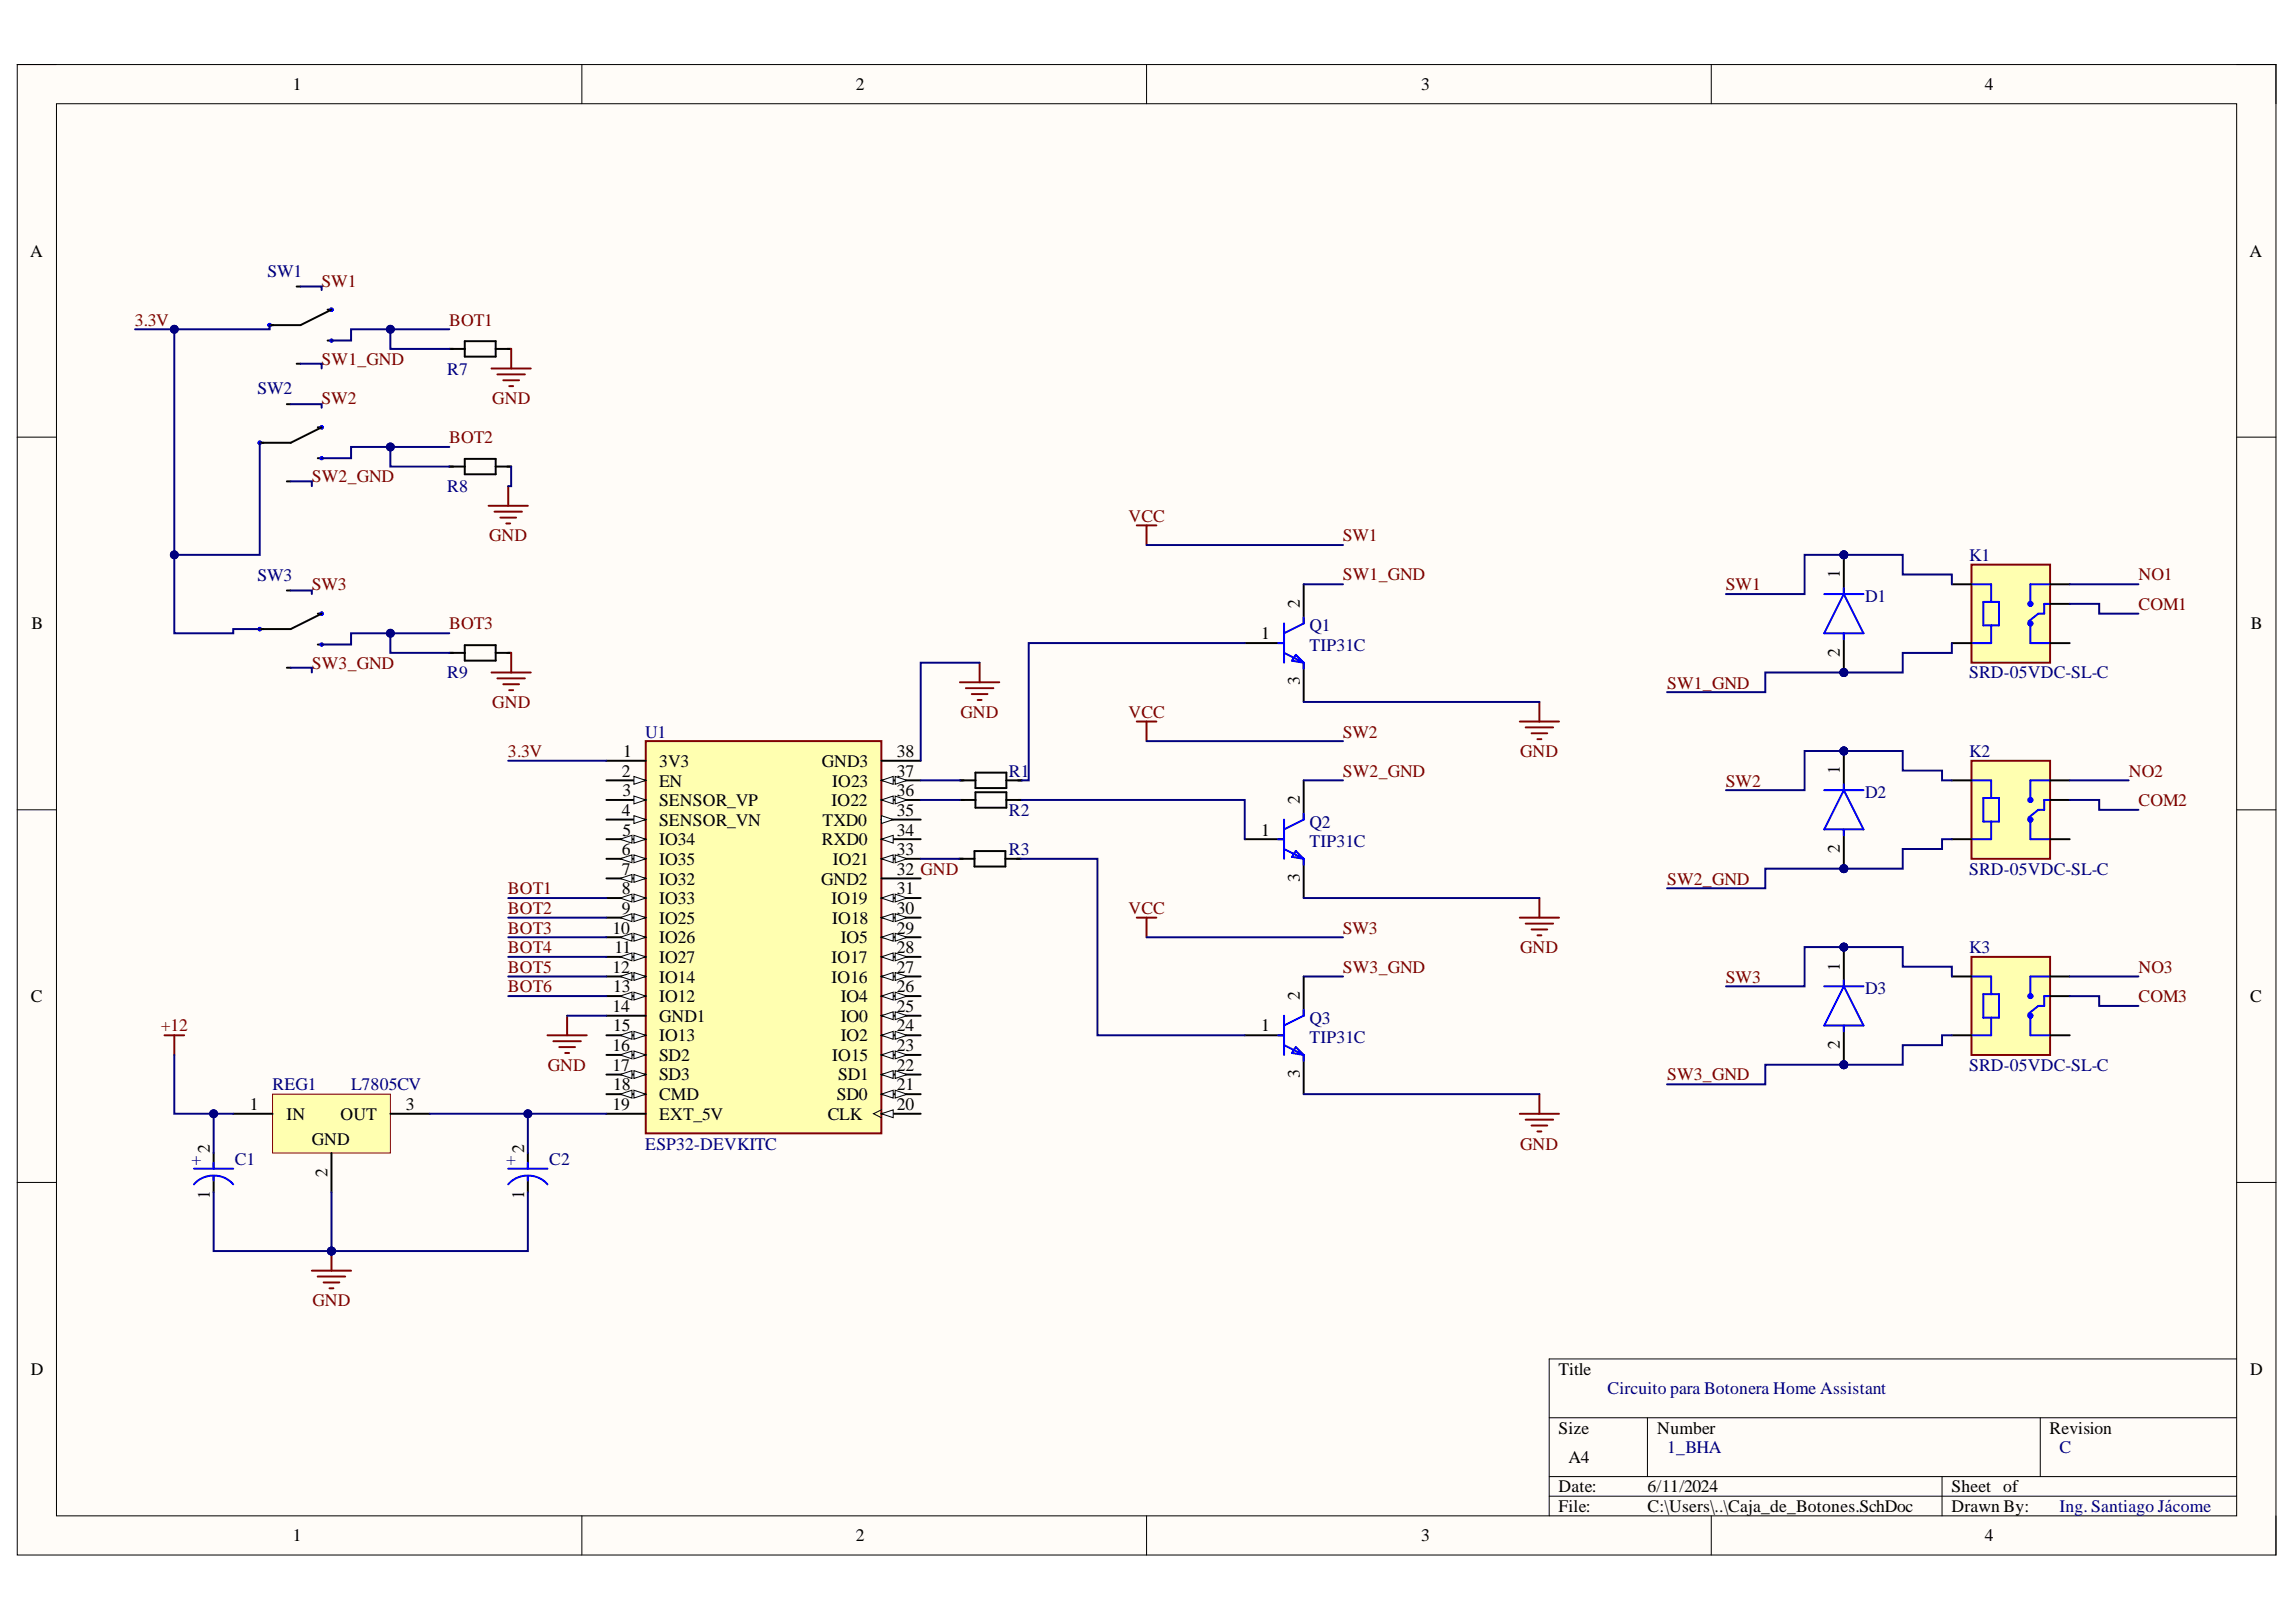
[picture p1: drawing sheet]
<svg xmlns="http://www.w3.org/2000/svg" width="297mm" height="210mm" viewBox="0 0 297 210" stroke-linecap="round" stroke-linejoin="round" font-family="sans-serif">
<defs><g id="words">
<g font-size="2.3">
<text x="37.9" y="11.7">1</text>
<text x="110.7" y="11.7">2</text>
<text x="183.9" y="11.7">3</text>
<text x="256.8" y="11.7">4</text>
<text x="3.9" y="33.3">A</text>
<text x="291" y="33.3">A</text>
<text x="238" y="74.9" transform="rotate(-90 238 74.9)">1</text>
<text x="4.1" y="81.4">B</text>
<text x="163.2" y="82.7">1</text>
<text x="168.1" y="78.7" transform="rotate(-90 168.1 78.7)">2</text>
<text x="291.2" y="81.4">B</text>
<text x="168.1" y="88.7" transform="rotate(-90 168.1 88.7)">3</text>
<text x="238" y="85" transform="rotate(-90 238 85)">2</text>
<text x="80.4" y="100.5">2</text>
<text x="80.6" y="98">1</text>
<text x="85.3" y="99.3">3V3</text>
<text x="85.3" y="101.8">EN</text>
<text x="106.3" y="99.3">GND3</text>
<text x="107.7" y="101.8">IO23</text>
<text x="116" y="98">38</text>
<text x="116" y="100.5">37</text>
<text x="238" y="100.2" transform="rotate(-90 238 100.2)">1</text>
<text x="80.4" y="105.6">4</text>
<text x="80.5" y="103.1">3</text>
<text x="85.3" y="104.3">SENSOR_VP</text>
<text x="85.3" y="106.9">SENSOR_VN</text>
<text x="106.4" y="106.9">TXD0</text>
<text x="107.6" y="104.3">IO22</text>
<text x="116" y="103.1">36</text>
<text x="116" y="105.6">35</text>
<text x="168.1" y="104" transform="rotate(-90 168.1 104)">2</text>
<text x="80.4" y="110.7">6</text>
<text x="80.4" y="113.2">7</text>
<text x="80.5" y="108.1">5</text>
<text x="85.3" y="109.4">IO34</text>
<text x="85.3" y="111.9">IO35</text>
<text x="106.3" y="109.4">RXD0</text>
<text x="107.8" y="111.9">IO21</text>
<text x="116" y="108.1">34</text>
<text x="116" y="110.7">33</text>
<text x="116" y="113.2">32 GND</text>
<text x="163.2" y="108.1">1</text>
<text x="238" y="110.4" transform="rotate(-90 238 110.4)">2</text>
<text x="80.4" y="115.7">8</text>
<text x="80.4" y="118.3">9</text>
<text x="85.3" y="114.5">IO32</text>
<text x="85.3" y="117">IO33</text>
<text x="85.3" y="119.5">IO25</text>
<text x="106.2" y="114.5">GND2</text>
<text x="107.6" y="117">IO19</text>
<text x="107.7" y="119.5">IO18</text>
<text x="116" y="115.7">31</text>
<text x="116" y="118.3">30</text>
<text x="168.1" y="114.1" transform="rotate(-90 168.1 114.1)">3</text>
<text x="79.3" y="120.8">10</text>
<text x="79.3" y="125.9">12</text>
<text x="79.5" y="123.3">11</text>
<text x="85.3" y="122.1">IO26</text>
<text x="85.3" y="124.6">IO27</text>
<text x="107.6" y="124.6">IO17</text>
<text x="108.8" y="122.1">IO5</text>
<text x="116" y="120.8">29</text>
<text x="116" y="123.3">28</text>
<text x="116" y="125.9">27</text>
<text x="238" y="125.6" transform="rotate(-90 238 125.6)">1</text>
<text x="4" y="129.7">C</text>
<text x="79.3" y="130.9">14</text>
<text x="79.3" y="128.4">13</text>
<text x="85.3" y="127.1">IO14</text>
<text x="85.3" y="129.7">IO12</text>
<text x="107.6" y="127.1">IO16</text>
<text x="108.8" y="129.7">IO4</text>
<text x="116" y="128.4">26</text>
<text x="116" y="130.9">25</text>
<text x="168.1" y="129.4" transform="rotate(-90 168.1 129.4)">2</text>
<text x="291.1" y="129.7">C</text>
<text x="79.3" y="136">16</text>
<text x="79.3" y="133.5">15</text>
<text x="85.3" y="132.2">GND1</text>
<text x="85.3" y="134.7">IO13</text>
<text x="85.3" y="137.3">SD2</text>
<text x="107.7" y="137.3">IO15</text>
<text x="108.8" y="132.2">IO0</text>
<text x="108.8" y="134.7">IO2</text>
<text x="116" y="133.5">24</text>
<text x="116" y="136">23</text>
<text x="163.2" y="133.5">1</text>
<text x="238" y="135.8" transform="rotate(-90 238 135.8)">2</text>
<text x="32.3" y="143.6">1</text>
<text x="52.5" y="143.6">3</text>
<text x="79.3" y="138.6">17</text>
<text x="79.3" y="143.6">19</text>
<text x="79.3" y="141.1">18</text>
<text x="85.3" y="139.8">SD3</text>
<text x="85.3" y="142.4">CMD</text>
<text x="108.3" y="142.4">SD0</text>
<text x="108.4" y="139.8">SD1</text>
<text x="116" y="138.6">22</text>
<text x="116" y="141.1">21</text>
<text x="116" y="143.6">20</text>
<text x="168.1" y="139.5" transform="rotate(-90 168.1 139.5)">3</text>
<text x="27.2" y="149.2" transform="rotate(-90 27.2 149.2)">2</text>
<text x="37" y="144.9">IN</text>
<text x="40.3" y="148.2">GND</text>
<text x="44.1" y="144.9">OUT</text>
<text x="67.8" y="149.2" transform="rotate(-90 67.8 149.2)">2</text>
<text x="85.3" y="144.9">EXT_5V</text>
<text x="107.1" y="144.9">CLK</text>
<text x="27.2" y="155.1" transform="rotate(-90 27.2 155.1)">1</text>
<text x="42.4" y="152.3" transform="rotate(-90 42.4 152.3)">2</text>
<text x="67.8" y="155.1" transform="rotate(-90 67.8 155.1)">1</text>
<text x="4" y="177.9">D</text>
<text x="201.6" y="177.9">Title</text>
<text x="291.1" y="177.9">D</text>
<text x="201.6" y="185.5">Size</text>
<text x="214.4" y="185.5">Number</text>
<text x="265.2" y="185.5">Revision</text>
<text x="202.9" y="189.3">A4</text>
<text x="201.6" y="193.1">Date:</text>
<text x="201.6" y="195.7">File:</text>
<text x="213.1" y="193.1">6/11/2024</text>
<text x="213.1" y="195.7">C:\Users\..\Caja_de_Botones.SchDoc</text>
<text x="252.5" y="193.1">Sheet of</text>
<text x="252.5" y="195.7">Drawn By:</text>
<text x="37.9" y="199.5">1</text>
<text x="110.7" y="199.5">2</text>
<text x="183.9" y="199.5">3</text>
<text x="256.8" y="199.5">4</text>
</g>
<g font-size="2.3" fill="#000080">
<text x="34.6" y="35.8">SW1</text>
<text x="33.3" y="51">SW2</text>
<text x="57.9" y="48.5">R7</text>
<text x="57.9" y="63.7">R8</text>
<text x="33.3" y="75.2">SW3</text>
<text x="241.3" y="77.9">D1</text>
<text x="254.8" y="72.6">K1</text>
<text x="169.4" y="81.7">Q1</text>
<text x="57.9" y="87.8">R9</text>
<text x="169.4" y="84.2">TIP31C</text>
<text x="254.8" y="87.8">SRD-05VDC-SL-C</text>
<text x="83.5" y="95.5">U1</text>
<text x="130.5" y="100.5">R1</text>
<text x="254.8" y="98">K2</text>
<text x="130.5" y="105.6">R2</text>
<text x="169.4" y="107.1">Q2</text>
<text x="241.3" y="103.3">D2</text>
<text x="130.5" y="110.7">R3</text>
<text x="169.4" y="109.7">TIP31C</text>
<text x="254.8" y="113.2">SRD-05VDC-SL-C</text>
<text x="254.8" y="123.3">K3</text>
<text x="241.3" y="128.7">D3</text>
<text x="169.4" y="132.5">Q3</text>
<text x="169.4" y="135">TIP31C</text>
<text x="35.3" y="141.1">REG1</text>
<text x="45.4" y="141.1">L7805CV</text>
<text x="254.8" y="138.6">SRD-05VDC-SL-C</text>
<text x="83.5" y="148.8">ESP32-DEVKITC</text>
<text x="24.8" y="150.8">+</text>
<text x="30.4" y="150.8">C1</text>
<text x="65.5" y="150.8">+</text>
<text x="71" y="150.8">C2</text>
<text x="208" y="180.5">Circuito para Botonera Home Assistant</text>
<text x="215.7" y="188.1">1_BHA</text>
<text x="266.4" y="188.1">C</text>
<text x="266.4" y="195.7">Ing. Santiago Jácome</text>
</g>
<g font-size="2.3" fill="#800000">
<text x="41.6" y="37.1">SW1</text>
<text x="17.4" y="42.2">3.3V</text>
<text x="41.6" y="47.2">SW1_GND</text>
<text x="58.1" y="42.2">BOT1</text>
<text x="41.6" y="52.3">SW2</text>
<text x="63.7" y="52.3">GND</text>
<text x="58.1" y="57.4">BOT2</text>
<text x="40.3" y="62.4">SW2_GND</text>
<text x="63.3" y="70">GND</text>
<text x="146" y="67.5">VCC</text>
<text x="173.7" y="70">SW1</text>
<text x="40.3" y="76.4">SW3</text>
<text x="173.7" y="75.1">SW1_GND</text>
<text x="223.3" y="76.4">SW1</text>
<text x="276.7" y="75.1">NO1</text>
<text x="58.1" y="81.4">BOT3</text>
<text x="276.7" y="78.9">COM1</text>
<text x="40.3" y="86.5">SW3_GND</text>
<text x="215.7" y="89.1">SW1_GND</text>
<text x="63.7" y="91.7">GND</text>
<text x="124.2" y="92.9">GND</text>
<text x="146" y="92.9">VCC</text>
<text x="173.7" y="95.5">SW2</text>
<text x="65.7" y="98">3.3V</text>
<text x="173.7" y="100.5">SW2_GND</text>
<text x="196.7" y="98">GND</text>
<text x="223.3" y="101.8">SW2</text>
<text x="275.4" y="100.5">NO2</text>
<text x="276.7" y="104.3">COM2</text>
<text x="65.7" y="115.7">BOT1</text>
<text x="65.7" y="118.3">BOT2</text>
<text x="146" y="118.3">VCC</text>
<text x="215.7" y="114.5">SW2_GND</text>
<text x="65.7" y="120.8">BOT3</text>
<text x="65.7" y="123.3">BOT4</text>
<text x="65.7" y="125.9">BOT5</text>
<text x="173.7" y="125.9">SW3_GND</text>
<text x="173.7" y="120.8">SW3</text>
<text x="196.7" y="123.3">GND</text>
<text x="276.7" y="125.9">NO3</text>
<text x="65.7" y="128.4">BOT6</text>
<text x="223.3" y="127.1">SW3</text>
<text x="276.7" y="129.7">COM3</text>
<text x="20.8" y="133.5">+12</text>
<text x="70.9" y="138.6">GND</text>
<text x="215.7" y="139.8">SW3_GND</text>
<text x="196.7" y="148.8">GND</text>
<text x="40.4" y="169">GND</text>
</g>
</g></defs>
<path d="M2.2 8.4h292.2v192.8h-292.2z" fill-rule="evenodd" fill="#fffcf8"/>
<path d="M2.2 8.4h292.2v192.8h-292.2z" fill="none" stroke="#000" stroke-width=".13"/>
<path d="M7.3 13.4h282.1v182.8h-282.1z" fill-rule="evenodd" fill="#fffcf8"/>
<g fill="none" stroke="#000" stroke-width=".13">
<path d="M2.2 8.3h5.1M7.3 13.4h282.1v182.8h-282.1zM75.3 8.3v5.1M148.3 8.3v5.1M221.4 8.4v5M289.4 8.4h5v5M2.2 56.6h5.1M289.4 56.6h5M2.2 104.8h5.1M289.4 104.8h5M2.2 153h5.1M289.4 153h5"/>
<path d="M289.4 175.9h-89v20.3M75.3 196.2v5M148.3 196.2v5M200.4 183.5h89M200.4 191.1h89M200.4 193.6h89M213.1 183.5v7.6M221.4 196.2v5M251.2 191.1v5.1M264 183.5v7.6M294.4 196.2v5"/>
</g>
<path d="M83.5 95.9h30.5v50.8h-30.5z" fill-rule="evenodd" fill="#ffffb0"/>
<path d="M83.5 95.9h30.5v50.8h-30.5z" fill="none" stroke="#800000" stroke-width=".25"/>
<path d="M78.5 98.4h5M78.5 101h5" fill="none" stroke="#000" stroke-width=".25"/>
<path d="M82 100.5l1.5 .5-1.5 .5z" fill="#f8fcff"/>
<path d="M82 100.5l1.5 .5-1.5 .5z" fill="none" stroke="#000" stroke-width=".13"/>
<path d="M78.5 103.5h5" fill="none" stroke="#000" stroke-width=".25"/>
<path d="M82 103l1.5 .5-1.5 .5z" fill="#f8fcff"/>
<path d="M82 103l1.5 .5-1.5 .5z" fill="none" stroke="#000" stroke-width=".13"/>
<path d="M78.5 106.1h5" fill="none" stroke="#000" stroke-width=".25"/>
<path d="M82 105.6l1.5 .5-1.5 .5z" fill="#f8fcff"/>
<path d="M82 105.6l1.5 .5-1.5 .5z" fill="none" stroke="#000" stroke-width=".13"/>
<path d="M78.5 108.6h5" fill="none" stroke="#000" stroke-width=".25"/>
<path d="M82 108.1l1.5 .5-1.5 .5z" fill="#f8fcff"/>
<path d="M82 108.1l1.5 .5-1.5 .5z" fill="none" stroke="#000" stroke-width=".13"/>
<path d="M80.2 108.6l1.6-.5v1z" fill="#f8fcff"/>
<path d="M80.2 108.6l1.6-.5v1z" fill="none" stroke="#000" stroke-width=".13"/>
<path d="M78.5 111.1h5" fill="none" stroke="#000" stroke-width=".25"/>
<path d="M82 110.6l1.5 .5-1.5 .5z" fill="#f8fcff"/>
<path d="M82 110.6l1.5 .5-1.5 .5z" fill="none" stroke="#000" stroke-width=".13"/>
<path d="M80.2 111.1l1.6-.5v1z" fill="#f8fcff"/>
<path d="M80.2 111.1l1.6-.5v1z" fill="none" stroke="#000" stroke-width=".13"/>
<path d="M78.5 113.7h5" fill="none" stroke="#000" stroke-width=".25"/>
<path d="M82 113.2l1.5 .5-1.5 .5z" fill="#f8fcff"/>
<path d="M82 113.2l1.5 .5-1.5 .5z" fill="none" stroke="#000" stroke-width=".13"/>
<path d="M80.2 113.7l1.6-.5v1z" fill="#f8fcff"/>
<path d="M80.2 113.7l1.6-.5v1z" fill="none" stroke="#000" stroke-width=".13"/>
<path d="M78.5 116.2h5" fill="none" stroke="#000" stroke-width=".25"/>
<path d="M82 115.7l1.5 .5-1.5 .5z" fill="#f8fcff"/>
<path d="M82 115.7l1.5 .5-1.5 .5z" fill="none" stroke="#000" stroke-width=".13"/>
<path d="M80.2 116.2l1.6-.5v1z" fill="#f8fcff"/>
<path d="M80.2 116.2l1.6-.5v1z" fill="none" stroke="#000" stroke-width=".13"/>
<path d="M78.5 118.8h5" fill="none" stroke="#000" stroke-width=".25"/>
<path d="M82 118.2l1.5 .6-1.5 .5z" fill="#f8fcff"/>
<path d="M82 118.2l1.5 .6-1.5 .5z" fill="none" stroke="#000" stroke-width=".13"/>
<path d="M80.2 118.8l1.6-.6v1.1z" fill="#f8fcff"/>
<path d="M80.2 118.8l1.6-.6v1.1z" fill="none" stroke="#000" stroke-width=".13"/>
<path d="M78.5 121.3h5" fill="none" stroke="#000" stroke-width=".25"/>
<path d="M82 120.8l1.5 .5-1.5 .5z" fill="#f8fcff"/>
<path d="M82 120.8l1.5 .5-1.5 .5z" fill="none" stroke="#000" stroke-width=".13"/>
<path d="M80.2 121.3l1.6-.5v1z" fill="#f8fcff"/>
<path d="M80.2 121.3l1.6-.5v1z" fill="none" stroke="#000" stroke-width=".13"/>
<path d="M78.5 123.8h5" fill="none" stroke="#000" stroke-width=".25"/>
<path d="M82 123.3l1.5 .5-1.5 .5z" fill="#f8fcff"/>
<path d="M82 123.3l1.5 .5-1.5 .5z" fill="none" stroke="#000" stroke-width=".13"/>
<path d="M80.2 123.8l1.6-.5v1z" fill="#f8fcff"/>
<path d="M80.2 123.8l1.6-.5v1z" fill="none" stroke="#000" stroke-width=".13"/>
<path d="M78.5 126.4h5" fill="none" stroke="#000" stroke-width=".25"/>
<path d="M82 125.9l1.5 .5-1.5 .5z" fill="#f8fcff"/>
<path d="M82 125.9l1.5 .5-1.5 .5z" fill="none" stroke="#000" stroke-width=".13"/>
<path d="M80.2 126.4l1.6-.5v1z" fill="#f8fcff"/>
<path d="M80.2 126.4l1.6-.5v1z" fill="none" stroke="#000" stroke-width=".13"/>
<path d="M78.5 128.9h5" fill="none" stroke="#000" stroke-width=".25"/>
<path d="M82 128.4l1.5 .5-1.5 .5z" fill="#f8fcff"/>
<path d="M82 128.4l1.5 .5-1.5 .5z" fill="none" stroke="#000" stroke-width=".13"/>
<path d="M80.2 128.9l1.6-.5v1z" fill="#f8fcff"/>
<path d="M80.2 128.9l1.6-.5v1z" fill="none" stroke="#000" stroke-width=".13"/>
<path d="M78.5 131.4h5M78.5 134h5" fill="none" stroke="#000" stroke-width=".25"/>
<path d="M82 133.5l1.5 .5-1.5 .5z" fill="#f8fcff"/>
<path d="M82 133.5l1.5 .5-1.5 .5z" fill="none" stroke="#000" stroke-width=".13"/>
<path d="M80.2 134l1.6-.5v1z" fill="#f8fcff"/>
<path d="M80.2 134l1.6-.5v1z" fill="none" stroke="#000" stroke-width=".13"/>
<path d="M78.5 136.5h5" fill="none" stroke="#000" stroke-width=".25"/>
<path d="M82 136l1.5 .5-1.5 .5z" fill="#f8fcff"/>
<path d="M82 136l1.5 .5-1.5 .5z" fill="none" stroke="#000" stroke-width=".13"/>
<path d="M80.2 136.5l1.6-.5v1z" fill="#f8fcff"/>
<path d="M80.2 136.5l1.6-.5v1z" fill="none" stroke="#000" stroke-width=".13"/>
<path d="M78.5 139.1h5" fill="none" stroke="#000" stroke-width=".25"/>
<path d="M82 138.6l1.5 .5-1.5 .5z" fill="#f8fcff"/>
<path d="M82 138.6l1.5 .5-1.5 .5z" fill="none" stroke="#000" stroke-width=".13"/>
<path d="M80.2 139.1l1.6-.5v1z" fill="#f8fcff"/>
<path d="M80.2 139.1l1.6-.5v1z" fill="none" stroke="#000" stroke-width=".13"/>
<path d="M78.5 141.6h5" fill="none" stroke="#000" stroke-width=".25"/>
<path d="M82 141.1l1.5 .5-1.5 .5z" fill="#f8fcff"/>
<path d="M82 141.1l1.5 .5-1.5 .5z" fill="none" stroke="#000" stroke-width=".13"/>
<path d="M80.2 141.6l1.6-.5v1z" fill="#f8fcff"/>
<path d="M80.2 141.6l1.6-.5v1z" fill="none" stroke="#000" stroke-width=".13"/>
<path d="M114 98.4h5.1M114 101h5.1M78.5 144.1h5" fill="none" stroke="#000" stroke-width=".25"/>
<path d="M114 101l1.6-.5v1z" fill="#f8fcff"/>
<path d="M114 101l1.6-.5v1z" fill="none" stroke="#000" stroke-width=".13"/>
<path d="M115.8 100.5l1.5 .5-1.5 .5z" fill="#f8fcff"/>
<path d="M115.8 100.5l1.5 .5-1.5 .5z" fill="none" stroke="#000" stroke-width=".13"/>
<path d="M114 103.5h5.1" fill="none" stroke="#000" stroke-width=".25"/>
<path d="M114 103.5l1.6-.5v1z" fill="#f8fcff"/>
<path d="M114 103.5l1.6-.5v1z" fill="none" stroke="#000" stroke-width=".13"/>
<path d="M115.8 103l1.5 .5-1.5 .5z" fill="#f8fcff"/>
<path d="M115.8 103l1.5 .5-1.5 .5z" fill="none" stroke="#000" stroke-width=".13"/>
<path d="M114 106.1h5.1" fill="none" stroke="#000" stroke-width=".25"/>
<path d="M114 105.6l1.6 .5-1.6 .5z" fill="#f8fcff"/>
<path d="M114 105.6l1.6 .5-1.6 .5z" fill="none" stroke="#000" stroke-width=".13"/>
<path d="M114 108.6h5.1" fill="none" stroke="#000" stroke-width=".25"/>
<path d="M114 108.6l1.6-.5v1z" fill="#f8fcff"/>
<path d="M114 108.6l1.6-.5v1z" fill="none" stroke="#000" stroke-width=".13"/>
<path d="M114 111.1h5.1" fill="none" stroke="#000" stroke-width=".25"/>
<path d="M114 111.1l1.6-.5v1z" fill="#f8fcff"/>
<path d="M114 111.1l1.6-.5v1z" fill="none" stroke="#000" stroke-width=".13"/>
<path d="M115.8 110.6l1.5 .5-1.5 .5z" fill="#f8fcff"/>
<path d="M115.8 110.6l1.5 .5-1.5 .5z" fill="none" stroke="#000" stroke-width=".13"/>
<path d="M114 113.7h5.1M114 116.2h5.1" fill="none" stroke="#000" stroke-width=".25"/>
<path d="M114 116.2l1.6-.5v1z" fill="#f8fcff"/>
<path d="M114 116.2l1.6-.5v1z" fill="none" stroke="#000" stroke-width=".13"/>
<path d="M115.8 115.7l1.5 .5-1.5 .5z" fill="#f8fcff"/>
<path d="M115.8 115.7l1.5 .5-1.5 .5z" fill="none" stroke="#000" stroke-width=".13"/>
<path d="M114 118.8h5.1" fill="none" stroke="#000" stroke-width=".25"/>
<path d="M114 118.8l1.6-.6v1.1z" fill="#f8fcff"/>
<path d="M114 118.8l1.6-.6v1.1z" fill="none" stroke="#000" stroke-width=".13"/>
<path d="M115.8 118.2l1.5 .6-1.5 .5z" fill="#f8fcff"/>
<path d="M115.8 118.2l1.5 .6-1.5 .5z" fill="none" stroke="#000" stroke-width=".13"/>
<path d="M114 121.3h5.1" fill="none" stroke="#000" stroke-width=".25"/>
<path d="M114 121.3l1.6-.5v1z" fill="#f8fcff"/>
<path d="M114 121.3l1.6-.5v1z" fill="none" stroke="#000" stroke-width=".13"/>
<path d="M115.8 120.8l1.5 .5-1.5 .5z" fill="#f8fcff"/>
<path d="M115.8 120.8l1.5 .5-1.5 .5z" fill="none" stroke="#000" stroke-width=".13"/>
<path d="M114 123.8h5.1" fill="none" stroke="#000" stroke-width=".25"/>
<path d="M114 123.8l1.6-.5v1z" fill="#f8fcff"/>
<path d="M114 123.8l1.6-.5v1z" fill="none" stroke="#000" stroke-width=".13"/>
<path d="M115.8 123.3l1.5 .5-1.5 .5z" fill="#f8fcff"/>
<path d="M115.8 123.3l1.5 .5-1.5 .5z" fill="none" stroke="#000" stroke-width=".13"/>
<path d="M114 126.4h5.1" fill="none" stroke="#000" stroke-width=".25"/>
<path d="M114 126.4l1.6-.5v1z" fill="#f8fcff"/>
<path d="M114 126.4l1.6-.5v1z" fill="none" stroke="#000" stroke-width=".13"/>
<path d="M115.8 125.9l1.5 .5-1.5 .5z" fill="#f8fcff"/>
<path d="M115.8 125.9l1.5 .5-1.5 .5z" fill="none" stroke="#000" stroke-width=".13"/>
<path d="M114 128.9h5.1" fill="none" stroke="#000" stroke-width=".25"/>
<path d="M114 128.9l1.6-.5v1z" fill="#f8fcff"/>
<path d="M114 128.9l1.6-.5v1z" fill="none" stroke="#000" stroke-width=".13"/>
<path d="M115.8 128.4l1.5 .5-1.5 .5z" fill="#f8fcff"/>
<path d="M115.8 128.4l1.5 .5-1.5 .5z" fill="none" stroke="#000" stroke-width=".13"/>
<path d="M114 131.4h5.1" fill="none" stroke="#000" stroke-width=".25"/>
<path d="M114 131.4l1.6-.5v1.1z" fill="#f8fcff"/>
<path d="M114 131.4l1.6-.5v1.1z" fill="none" stroke="#000" stroke-width=".13"/>
<path d="M115.8 130.9l1.5 .5-1.5 .6z" fill="#f8fcff"/>
<path d="M115.8 130.9l1.5 .5-1.5 .6z" fill="none" stroke="#000" stroke-width=".13"/>
<path d="M114 134h5.1" fill="none" stroke="#000" stroke-width=".25"/>
<path d="M114 134l1.6-.5v1z" fill="#f8fcff"/>
<path d="M114 134l1.6-.5v1z" fill="none" stroke="#000" stroke-width=".13"/>
<path d="M115.8 133.5l1.5 .5-1.5 .5z" fill="#f8fcff"/>
<path d="M115.8 133.5l1.5 .5-1.5 .5z" fill="none" stroke="#000" stroke-width=".13"/>
<path d="M114 136.5h5.1" fill="none" stroke="#000" stroke-width=".25"/>
<path d="M114 136.5l1.6-.5v1z" fill="#f8fcff"/>
<path d="M114 136.5l1.6-.5v1z" fill="none" stroke="#000" stroke-width=".13"/>
<path d="M115.8 136l1.5 .5-1.5 .5z" fill="#f8fcff"/>
<path d="M115.8 136l1.5 .5-1.5 .5z" fill="none" stroke="#000" stroke-width=".13"/>
<path d="M114 139.1h5.1" fill="none" stroke="#000" stroke-width=".25"/>
<path d="M114 139.1l1.6-.5v1z" fill="#f8fcff"/>
<path d="M114 139.1l1.6-.5v1z" fill="none" stroke="#000" stroke-width=".13"/>
<path d="M115.8 138.6l1.5 .5-1.5 .5z" fill="#f8fcff"/>
<path d="M115.8 138.6l1.5 .5-1.5 .5z" fill="none" stroke="#000" stroke-width=".13"/>
<path d="M114 141.6h5.1" fill="none" stroke="#000" stroke-width=".25"/>
<path d="M114 141.6l1.6-.5v1z" fill="#f8fcff"/>
<path d="M114 141.6l1.6-.5v1z" fill="none" stroke="#000" stroke-width=".13"/>
<path d="M115.8 141.1l1.5 .5-1.5 .5z" fill="#f8fcff"/>
<path d="M115.8 141.1l1.5 .5-1.5 .5z" fill="none" stroke="#000" stroke-width=".13"/>
<path d="M114 144.1h5.1" fill="none" stroke="#000" stroke-width=".25"/>
<path d="M114 144.1l1.6-.5v1z" fill="#f8fcff"/>
<path d="M114 144.1l1.6-.5v1zM114 143.6l-1 .5 1 .5" fill="none" stroke="#000" stroke-width=".13"/>
<circle cx="238.5" cy="87" r=".51" fill="#000080"/>
<circle cx="238.5" cy="87" r=".51" fill="none" stroke="#000080" stroke-width=".13"/>
<circle cx="238.5" cy="71.8" r=".51" fill="#000080"/>
<circle cx="238.5" cy="71.8" r=".51" fill="none" stroke="#000080" stroke-width=".13"/>
<path d="M238.5 82v5" fill="none" stroke="#000" stroke-width=".25"/>
<circle cx="238.5" cy="87" r=".51" fill="#000080"/>
<circle cx="238.5" cy="87" r=".51" fill="none" stroke="#000080" stroke-width=".13"/>
<path d="M238.5 71.8v5.1" fill="none" stroke="#000" stroke-width=".25"/>
<circle cx="238.5" cy="71.8" r=".51" fill="#000080"/>
<circle cx="238.5" cy="71.8" r=".51" fill="none" stroke="#000080" stroke-width=".13"/>
<path d="M236 76.9h5.1M238.5 76.9l2.6 5.1h-5.1zM238.5 76.1v.8M238.5 82v.7" fill="none" stroke="#00f" stroke-width=".25"/>
<circle cx="238.5" cy="112.4" r=".51" fill="#000080"/>
<circle cx="238.5" cy="112.4" r=".51" fill="none" stroke="#000080" stroke-width=".13"/>
<circle cx="238.5" cy="97.2" r=".51" fill="#000080"/>
<circle cx="238.5" cy="97.2" r=".51" fill="none" stroke="#000080" stroke-width=".13"/>
<path d="M238.5 107.3v5.1" fill="none" stroke="#000" stroke-width=".25"/>
<circle cx="238.5" cy="112.4" r=".51" fill="#000080"/>
<circle cx="238.5" cy="112.4" r=".51" fill="none" stroke="#000080" stroke-width=".13"/>
<path d="M238.5 97.2v5.1" fill="none" stroke="#000" stroke-width=".25"/>
<circle cx="238.5" cy="97.2" r=".51" fill="#000080"/>
<circle cx="238.5" cy="97.2" r=".51" fill="none" stroke="#000080" stroke-width=".13"/>
<path d="M236 102.3h5.1M238.5 102.3l2.6 5h-5.1zM238.5 101.5v.8M238.5 107.3v.8" fill="none" stroke="#00f" stroke-width=".25"/>
<circle cx="238.5" cy="137.8" r=".51" fill="#000080"/>
<circle cx="238.5" cy="137.8" r=".51" fill="none" stroke="#000080" stroke-width=".13"/>
<circle cx="238.5" cy="122.6" r=".51" fill="#000080"/>
<circle cx="238.5" cy="122.6" r=".51" fill="none" stroke="#000080" stroke-width=".13"/>
<path d="M238.5 132.7v5.1" fill="none" stroke="#000" stroke-width=".25"/>
<circle cx="238.5" cy="137.8" r=".51" fill="#000080"/>
<circle cx="238.5" cy="137.8" r=".51" fill="none" stroke="#000080" stroke-width=".13"/>
<path d="M238.5 122.6v5" fill="none" stroke="#000" stroke-width=".25"/>
<circle cx="238.5" cy="122.6" r=".51" fill="#000080"/>
<circle cx="238.5" cy="122.6" r=".51" fill="none" stroke="#000080" stroke-width=".13"/>
<path d="M236 127.6h5.1M238.5 127.6l2.6 5.1h-5.1zM238.5 126.9v.7M238.5 132.7v.8" fill="none" stroke="#00f" stroke-width=".25"/>
<path d="M124.2 88.3h5.1M125 89.1h3.5M125.7 89.8h2M126.5 90.6h.5M126.7 85.8v2.5" fill="none" stroke="#800000" stroke-width=".25"/>
<path d="M35.3 141.6h15.2v7.6h-15.2z" fill-rule="evenodd" fill="#ffffb0"/>
<path d="M35.3 141.6h15.2v7.6h-15.2z" fill="none" stroke="#800000" stroke-width=".13"/>
<path d="M30.2 144.1h5.1M42.9 149.2v5.1M50.5 144.1h5.1" fill="none" stroke="#000" stroke-width=".25"/>
<path d="M40.3 164.4h5.1M41.1 165.2h3.6M41.9 166h2M42.6 166.7h.5M42.9 161.9v2.5" fill="none" stroke="#800000" stroke-width=".25"/>
<circle cx="42.9" cy="161.9" r=".51" fill="#000080"/>
<circle cx="42.9" cy="161.9" r=".51" fill="none" stroke="#000080" stroke-width=".13"/>
<g fill="none" stroke="#800000" stroke-width=".25">
<path d="M63.6 47.7h5.1M64.4 48.5h3.5M65.1 49.2h2M65.9 50h.5M66.1 45.2v2.5M63.2 65.5h5.1M64 66.2h3.5M64.7 67h2.1M65.5 67.7h.5M65.8 62.9v2.6M147.1 68h2.5M148.3 68v2.5"/>
<path d="M63.6 87h5.1M64.4 87.8h3.5M65.1 88.5h2M65.9 89.3h.5M66.1 84.5v2.5M147.1 93.4h2.5M148.3 93.4v2.5M196.6 93.4h5.1M197.4 94.1h3.5M198.1 94.9h2.1M198.9 95.7h.5M199.2 90.8v2.6"/>
<path d="M147.1 118.8h2.5M148.3 118.8v2.5M196.6 118.8h5.1M197.4 119.5h3.5M199.2 116.2v2.6M21.3 134h2.5M22.6 134v2.5M70.8 134h5.1M71.6 134.7h3.6M72.4 135.5h2M73.1 136.3h.5M73.4 131.4v2.6"/>
<path d="M198.1 120.3h2.1M198.9 121h.5M196.6 144.1h5.1M197.4 144.9h3.5M198.1 145.7h2.1M198.9 146.4h.5M199.2 141.6v2.5"/>
</g>
<g fill="none" stroke="#000" stroke-width=".25">
<path d="M38.4 37.1h.5M37.1 52.3h.5M38.4 47.1h.5M41.1 55.3h.5l-4 2h-4M41.1 59.3h.5M42.4 40.1h.5l-4 2h-4M42.4 44.1h.5M58.1 45.2h2M60.1 44.2h4v1.9h-4zM60.1 59.4h4v2h-4zM64.1 45.2h2M37.1 62.3h.5"/>
<path d="M37.1 76.4h.5M41.1 79.4h.5l-4 2h-4M58.1 60.4h2M64.1 60.4h2M168.7 75.6v5.1M37.1 86.4h.5M41.1 83.4h.5M58.1 84.5h2M60.1 83.5h4v2h-4zM64.1 84.5h2M126.2 100h4v2h-4zM161 83.2h5.1"/>
<path d="M168.7 85.8v5M124.1 111.1h2M124.2 101h2M124.2 103.5h2M126.1 110.1h4v2h-4zM126.2 102.5h4v2h-4zM130.1 111.1h2M130.2 101h2M130.2 103.5h2M161 108.6h5.1M168.7 101v5.1M168.7 111.1v5.1"/>
<path d="M161 134h5.1M168.7 126.4v5M168.7 136.5v5.1M27.6 149.2v2M27.6 152.3v2M68.3 149.2v2M68.3 152.3v2"/>
</g>
<g fill="none" stroke="#00f" stroke-width=".25">
<path d="M168.7 79.9v.8l-2.6 1.3M165.4 83.2h.7M166.1 80.7v5.1M166.1 84.5l2.6 1.3M167.6 84.7l1.1 1.1-1.6-.3zM168.7 85.8v.7M165.4 108.6h.7M166.1 106.1v5M166.1 109.9l2.6 1.2M167.6 110.1l1.1 1-1.6-.2zM168.7 105.3v.8l-2.6 1.2M168.7 111.1v.8"/>
<path d="M165.4 134h.7M166.1 131.4v5.1M166.1 135.3l2.6 1.2M167.6 135.5l1.1 1-1.6-.2zM168.7 130.7v.7l-2.6 1.3M168.7 136.5v.8M25.1 153.3a3.4 3.4 0 0 1 5.1 0M25.1 151.2h5.1M27.6 150.5v.7M27.6 152.3v.5M65.8 153.3a3.4 3.4 0 0 1 5 0M65.8 151.2h5"/>
<path d="M68.3 150.5v.7M68.3 152.3v.5"/>
<circle cx="33.6" cy="57.3" r=".16"/>
<circle cx="34.9" cy="42.1" r=".16"/>
<circle cx="41.6" cy="59.3" r=".14"/>
<circle cx="41.6" cy="55.3" r=".16"/>
<circle cx="42.9" cy="40.1" r=".16"/>
<circle cx="42.9" cy="44.1" r=".14"/>
<circle cx="41.6" cy="79.4" r=".16"/>
<circle cx="33.6" cy="81.4" r=".16"/>
<circle cx="41.6" cy="83.4" r=".14"/>
</g>
<path d="M255.1 73.1h10.1v12.7h-10.1z" fill-rule="evenodd" fill="#ffffb0"/>
<path d="M255.1 73.1h10.1v12.7h-10.1z" fill="none" stroke="#800000" stroke-width=".25"/>
<g fill="none" stroke="#00f" stroke-width=".25">
<path d="M255.1 75.6h2.5v2.3M256.6 77.9h2v3h-2zM265.2 75.6h-2.5v2.5M265.2 78.1h-.7v1.3h-.8l-1.3 1M257.6 80.9v2.3h-2.5M262.7 80.7v2.5h2.5"/>
<circle cx="262.7" cy="78.1" r=".25"/>
<circle cx="262.7" cy="80.7" r=".25"/>
<circle cx="262.7" cy="80.7" r=".26"/>
</g>
<path d="M252.5 75.6h2.6M265.2 75.6h2.6M265.2 78.1h2.6M252.5 83.2h2.6M265.2 83.2h2.6" fill="none" stroke="#000" stroke-width=".25"/>
<path d="M255.1 98.5h10.1v12.6h-10.1z" fill-rule="evenodd" fill="#ffffb0"/>
<path d="M255.1 98.5h10.1v12.6h-10.1z" fill="none" stroke="#800000" stroke-width=".25"/>
<g fill="none" stroke="#00f" stroke-width=".25">
<path d="M255.1 101h2.5v2.3M256.6 103.3h2v3h-2zM257.6 106.3v2.3h-2.5M262.7 106.1v2.5h2.5M265.2 101h-2.5v2.5M265.2 103.5h-.7v1.3h-.8l-1.3 1"/>
<circle cx="262.7" cy="106.1" r=".25"/>
<circle cx="262.7" cy="103.5" r=".25"/>
<circle cx="262.7" cy="103.5" r=".26"/>
<circle cx="262.7" cy="106.1" r=".26"/>
</g>
<path d="M252.5 101h2.6M252.5 108.6h2.6M265.2 101h2.6M265.2 108.6h2.6M265.2 103.5h2.6" fill="none" stroke="#000" stroke-width=".25"/>
<path d="M255.1 123.8h10.1v12.7h-10.1z" fill-rule="evenodd" fill="#ffffb0"/>
<path d="M255.1 123.8h10.1v12.7h-10.1z" fill="none" stroke="#800000" stroke-width=".25"/>
<g fill="none" stroke="#00f" stroke-width=".25">
<path d="M255.1 126.4h2.5v2.3M256.6 128.7h2v3h-2zM257.6 131.7v2.3h-2.5M262.7 131.4v2.6h2.5M265.2 126.4h-2.5v2.5M265.2 128.9h-.7v1.3h-.8l-1.3 1"/>
<circle cx="262.7" cy="131.4" r=".25"/>
<circle cx="262.7" cy="128.9" r=".25"/>
</g>
<path d="M252.5 126.4h2.6M252.5 134h2.6M265.2 126.4h2.6M265.2 134h2.6M265.2 128.9h2.6" fill="none" stroke="#000" stroke-width=".25"/>
<path d="M126.7 85.8h-7.6v12.6M119.1 101h5.1M119.1 103.5h5.1M119.1 111.1h5M238.5 122.6h-5v5h-10.2" fill="none" stroke="#000080" stroke-width=".25"/>
<circle cx="238.5" cy="122.6" r=".51" fill="#000080"/>
<circle cx="238.5" cy="122.6" r=".51" fill="none" stroke="#000080" stroke-width=".13"/>
<path d="M238.5 97.2h-5v5.1h-10.2" fill="none" stroke="#000080" stroke-width=".25"/>
<circle cx="238.5" cy="97.2" r=".51" fill="#000080"/>
<circle cx="238.5" cy="97.2" r=".51" fill="none" stroke="#000080" stroke-width=".13"/>
<path d="M238.5 71.8h-5v5.1h-10.2" fill="none" stroke="#000080" stroke-width=".25"/>
<circle cx="238.5" cy="71.8" r=".51" fill="#000080"/>
<circle cx="238.5" cy="71.8" r=".51" fill="none" stroke="#000080" stroke-width=".13"/>
<path d="M42.9 154.3v7.6" fill="none" stroke="#000080" stroke-width=".25"/>
<circle cx="42.9" cy="161.9" r=".51" fill="#000080"/>
<circle cx="42.9" cy="161.9" r=".51" fill="none" stroke="#000080" stroke-width=".13"/>
<path d="M68.3 144.1v5.1" fill="none" stroke="#000080" stroke-width=".25"/>
<circle cx="68.3" cy="144.1" r=".51" fill="#000080"/>
<circle cx="68.3" cy="144.1" r=".51" fill="none" stroke="#000080" stroke-width=".13"/>
<path d="M68.3 154.3v7.6h-25.4" fill="none" stroke="#000080" stroke-width=".25"/>
<circle cx="42.9" cy="161.9" r=".51" fill="#000080"/>
<circle cx="42.9" cy="161.9" r=".51" fill="none" stroke="#000080" stroke-width=".13"/>
<path d="M27.6 154.3v7.6h15.3" fill="none" stroke="#000080" stroke-width=".25"/>
<circle cx="42.9" cy="161.9" r=".51" fill="#000080"/>
<circle cx="42.9" cy="161.9" r=".51" fill="none" stroke="#000080" stroke-width=".13"/>
<path d="M27.6 144.1v5.1" fill="none" stroke="#000080" stroke-width=".25"/>
<circle cx="27.6" cy="144.1" r=".51" fill="#000080"/>
<circle cx="27.6" cy="144.1" r=".51" fill="none" stroke="#000080" stroke-width=".13"/>
<path d="M148.3 70.5h25.5M168.7 75.6h5.1M65.8 98.4h12.7M148.3 95.9h25.5M168.7 90.8h30.5M238.5 87h-10.1v2.6h-12.7M168.7 101h5.1M168.7 116.2h30.5M148.3 121.3h25.5M168.7 126.4h5.1M168.7 141.6h30.5" fill="none" stroke="#000080" stroke-width=".25"/>
<circle cx="238.5" cy="87" r=".51" fill="#000080"/>
<circle cx="238.5" cy="87" r=".51" fill="none" stroke="#000080" stroke-width=".13"/>
<path d="M238.5 112.4h-10.1v2.5h-12.7" fill="none" stroke="#000080" stroke-width=".25"/>
<circle cx="238.5" cy="112.4" r=".51" fill="#000080"/>
<circle cx="238.5" cy="112.4" r=".51" fill="none" stroke="#000080" stroke-width=".13"/>
<path d="M238.5 137.8h-10.1v2.5h-12.7" fill="none" stroke="#000080" stroke-width=".25"/>
<circle cx="238.5" cy="137.8" r=".51" fill="#000080"/>
<circle cx="238.5" cy="137.8" r=".51" fill="none" stroke="#000080" stroke-width=".13"/>
<path d="M50.5 82v2.5h7.6" fill="none" stroke="#000080" stroke-width=".25"/>
<circle cx="50.5" cy="82" r=".51" fill="#000080"/>
<circle cx="50.5" cy="82" r=".51" fill="none" stroke="#000080" stroke-width=".13"/>
<path d="M50.5 57.8v2.6h7.6" fill="none" stroke="#000080" stroke-width=".25"/>
<circle cx="50.5" cy="57.8" r=".51" fill="#000080"/>
<circle cx="50.5" cy="57.8" r=".51" fill="none" stroke="#000080" stroke-width=".13"/>
<path d="M50.5 42.6v2.6h7.6" fill="none" stroke="#000080" stroke-width=".25"/>
<circle cx="50.5" cy="42.6" r=".51" fill="#000080"/>
<circle cx="50.5" cy="42.6" r=".51" fill="none" stroke="#000080" stroke-width=".13"/>
<path d="M22.6 42.6v29.2h11v-14.5M161 83.2h-27.9v17.8h-.9M65.8 118.8h12.7M65.8 116.2h12.7M132.1 111.1h9.9v22.9h19M132.2 103.5h28.8v5.1M65.8 128.9h12.7M65.8 126.4h12.7M65.8 123.8h12.7M65.8 121.3h12.7M73.4 131.4h5.1" fill="none" stroke="#000080" stroke-width=".25"/>
<circle cx="22.6" cy="42.6" r=".51" fill="#000080"/>
<circle cx="22.6" cy="42.6" r=".51" fill="none" stroke="#000080" stroke-width=".13"/>
<circle cx="22.6" cy="71.8" r=".51" fill="#000080"/>
<circle cx="22.6" cy="71.8" r=".51" fill="none" stroke="#000080" stroke-width=".13"/>
<path d="M22.6 71.8v10.2h7.6v-.6h3.4" fill="none" stroke="#000080" stroke-width=".25"/>
<circle cx="22.6" cy="71.8" r=".51" fill="#000080"/>
<circle cx="22.6" cy="71.8" r=".51" fill="none" stroke="#000080" stroke-width=".13"/>
<path d="M38.9 37.1h2.7v.4M34.9 42.1v.5h-17.4M37.6 52.3h4v.5M38.9 47.1h2.7v.6M37.6 62.3h2.7v.6M37.6 76.4h2.7v.5M66.1 60.4v2.5h-.3M37.6 86.4h2.7v.6" fill="none" stroke="#000080" stroke-width=".25"/>
<circle cx="22.6" cy="42.6" r=".51" fill="#000080"/>
<circle cx="22.6" cy="42.6" r=".51" fill="none" stroke="#000080" stroke-width=".13"/>
<path d="M22.6 136.5v7.6h7.6" fill="none" stroke="#000080" stroke-width=".25"/>
<circle cx="27.6" cy="144.1" r=".51" fill="#000080"/>
<circle cx="27.6" cy="144.1" r=".51" fill="none" stroke="#000080" stroke-width=".13"/>
<path d="M58.1 82h-12.7v1.4h-3.8" fill="none" stroke="#000080" stroke-width=".25"/>
<circle cx="50.5" cy="82" r=".51" fill="#000080"/>
<circle cx="50.5" cy="82" r=".51" fill="none" stroke="#000080" stroke-width=".13"/>
<path d="M58.1 57.8h-12.7v1.5h-3.8" fill="none" stroke="#000080" stroke-width=".25"/>
<circle cx="50.5" cy="57.8" r=".51" fill="#000080"/>
<circle cx="50.5" cy="57.8" r=".51" fill="none" stroke="#000080" stroke-width=".13"/>
<path d="M58.1 42.6h-12.7v1.5h-2.5" fill="none" stroke="#000080" stroke-width=".25"/>
<circle cx="50.5" cy="42.6" r=".51" fill="#000080"/>
<circle cx="50.5" cy="42.6" r=".51" fill="none" stroke="#000080" stroke-width=".13"/>
<path d="M55.6 144.1h22.9" fill="none" stroke="#000080" stroke-width=".25"/>
<circle cx="68.3" cy="144.1" r=".51" fill="#000080"/>
<circle cx="68.3" cy="144.1" r=".51" fill="none" stroke="#000080" stroke-width=".13"/>
<path d="M238.5 71.8h7.7v2.5h6.3v1.3" fill="none" stroke="#000080" stroke-width=".25"/>
<circle cx="238.5" cy="71.8" r=".51" fill="#000080"/>
<circle cx="238.5" cy="71.8" r=".51" fill="none" stroke="#000080" stroke-width=".13"/>
<path d="M252.5 83.2v1.3h-6.3v2.5h-7.7" fill="none" stroke="#000080" stroke-width=".25"/>
<circle cx="238.5" cy="87" r=".51" fill="#000080"/>
<circle cx="238.5" cy="87" r=".51" fill="none" stroke="#000080" stroke-width=".13"/>
<path d="M267.8 78.1h3.8v1.3h5.1M267.8 75.6h8.9M238.5 97.2h7.7v2.5h5v1.3h1.3M267.8 103.5h3.8v1.3h5.1M267.8 101h7.6" fill="none" stroke="#000080" stroke-width=".25"/>
<circle cx="238.5" cy="97.2" r=".51" fill="#000080"/>
<circle cx="238.5" cy="97.2" r=".51" fill="none" stroke="#000080" stroke-width=".13"/>
<path d="M252.5 108.6h-1.3v1.3h-5v2.5h-7.7" fill="none" stroke="#000080" stroke-width=".25"/>
<circle cx="238.5" cy="112.4" r=".51" fill="#000080"/>
<circle cx="238.5" cy="112.4" r=".51" fill="none" stroke="#000080" stroke-width=".13"/>
<path d="M238.5 122.6h7.7v2.5h6.3v1.3M267.8 128.9h3.8v1.3h5.1M267.8 126.4h8.9" fill="none" stroke="#000080" stroke-width=".25"/>
<circle cx="238.5" cy="122.6" r=".51" fill="#000080"/>
<circle cx="238.5" cy="122.6" r=".51" fill="none" stroke="#000080" stroke-width=".13"/>
<path d="M252.5 134h-1.3v1.3h-5v2.5h-7.7" fill="none" stroke="#000080" stroke-width=".25"/>
<circle cx="238.5" cy="137.8" r=".51" fill="#000080"/>
<circle cx="238.5" cy="137.8" r=".51" fill="none" stroke="#000080" stroke-width=".13"/>
<use href="#words"/>
</svg>
